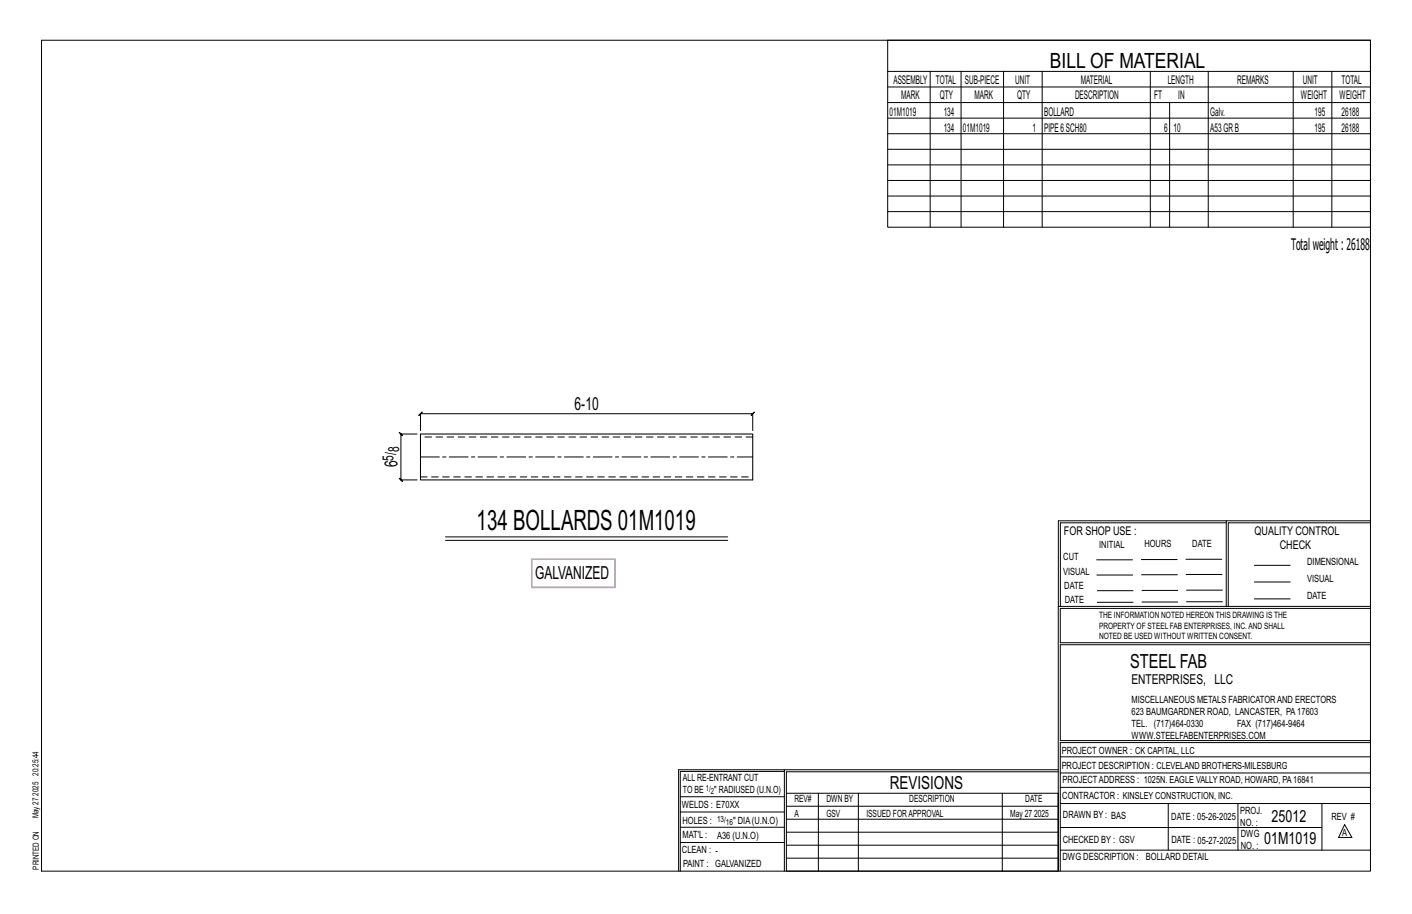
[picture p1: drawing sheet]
<svg xmlns="http://www.w3.org/2000/svg" width="432mm" height="279mm" viewBox="0 0 432 279" stroke-linecap="round" stroke-linejoin="round" font-family="sans-serif">
<defs><g id="words">
<text font-size="8.6" x="145.8" y="162.2">134 BOLLARDS 01M1019</text>
<text font-size="6.4" x="321.1" y="20.7">BILL OF MATERIAL</text>
<text font-size="5.9" x="345.6" y="204.1">STEEL FAB</text>
<g font-size="5.5">
<text x="175.7" y="125.5">6-10</text>
<text x="121.6" y="142.9" transform="rotate(-90 121.6 142.9)">6</text>
<text x="163.7" y="177">GALVANIZED</text>
<text x="272.2" y="241.1">REVISIONS</text>
</g>
<g font-size="5.1">
<text x="388.9" y="251.3">25012</text>
<text x="386.6" y="258.1">01M1019</text>
</g>
<text font-size="4.9" x="394.8" y="76.4">Totalweight : 26188</text>
<g font-size="4.7">
<text x="120.4" y="140.8" transform="rotate(-90 120.4 140.8)">5/</text>
<text x="122" y="138.2" transform="rotate(-90 122 138.2)">8</text>
</g>
<text font-size="4.2" x="346" y="209.1">ENTERPRISES, LLC</text>
<g font-size="3.7">
<text x="273.2" y="25.6">ASSEMBLY</text>
<text x="286.2" y="25.6">TOTAL</text>
<text x="295.1" y="25.6">SUB-PIECE</text>
<text x="310.4" y="25.6">UNIT</text>
<text x="330.5" y="25.6">MATERIAL</text>
<text x="357.1" y="25.6">LENGTH</text>
<text x="378.3" y="25.6">REMARKS</text>
<text x="398.4" y="25.6">UNIT</text>
<text x="410.2" y="25.6">TOTAL</text>
<text x="272.1" y="35.5">01M1019</text>
<text x="275.6" y="30.4">MARK</text>
<text x="287.4" y="30.4">QTY</text>
<text x="288.6" y="35.5">134</text>
<text x="298" y="30.4">MARK</text>
<text x="311" y="30.4">QTY</text>
<text x="319.3" y="35.5">BOLLARD</text>
<text x="328.7" y="30.4">DESCRIPTION</text>
<text x="353" y="30.4">FT</text>
<text x="360.3" y="30.4">IN</text>
<text x="370.1" y="35.5">Galv.</text>
<text x="397.8" y="30.4">WEIGHT</text>
<text x="402" y="35.5">195</text>
<text x="409.6" y="30.4">WEIGHT</text>
<text x="410.2" y="35.5">26188</text>
<text x="288.6" y="40.2">134</text>
<text x="294.5" y="40.2">01M1019</text>
<text x="315.8" y="40.2">1</text>
<text x="319.3" y="40.2">PIPE6SCH80</text>
<text x="356" y="40.2">6</text>
<text x="358.9" y="40.2">10</text>
<text x="370.1" y="40.2">A53GRB</text>
<text x="402" y="40.2">195</text>
<text x="410.2" y="40.2">26188</text>
<text x="325.3" y="163.4">FOR SHOP USE :</text>
<text x="383.7" y="163.4">QUALITY CONTROL</text>
<text x="391.4" y="167.8">CHECK</text>
</g>
<g font-size="3.1">
<text x="336.2" y="167.4">INITIAL</text>
<text x="350" y="167.1">HOURS</text>
<text x="364.6" y="167.2">DATE</text>
<text x="325.2" y="171.3">CUT</text>
<text x="399.8" y="172.8">DIMENSIONAL</text>
<text x="325.1" y="175.8">VISUAL</text>
<text x="399.8" y="177.9">VISUAL</text>
<text x="325.5" y="180">DATE</text>
<text x="325.7" y="184.4">DATE</text>
<text x="399.8" y="183.1">DATE</text>
<text x="346" y="215">MISCELLANEOUS METALS FABRICATORAND ERECTORS</text>
<text x="346" y="218.6">623 BAUMGARDNER ROAD, LANCASTER, PA17603</text>
<text x="346" y="225.8">WWW.STEELFABENTERPRISES.COM</text>
<text x="346" y="222.2">TEL. (717)464-0330</text>
<text x="378.3" y="222.2">FAX (717)464-9464</text>
<text x="324.7" y="230.5">PROJECT OWNER : CK CAPITAL, LLC</text>
<text x="208.8" y="238.8">ALL RE-ENTRANT CUT</text>
<text x="324.7" y="235.1">PROJECT DESCRIPTION : CLEVELAND BROTHERS-MILESBURG</text>
<text x="324.9" y="239.5">PROJECTADDRESS : 1025N. EAGLE VALLY ROAD, HOWARD, PA16841</text>
<text x="208.8" y="242.5">TO BE</text>
<text x="218.4" y="242.5">&quot; RADIUSED (U.N.O)</text>
<text x="242.9" y="245.3">REV#</text>
<text x="252.7" y="245.3">DWN BY</text>
<text x="278.1" y="245.3">DESCRIPTION</text>
<text x="313.5" y="245.3">DATE</text>
<text x="324.9" y="244.2">CONTRACTOR : KINSLEY CONSTRUCTION, INC.</text>
<text x="208.5" y="247">WELDS : E70XX</text>
<text x="208.7" y="251.7">HOLES :</text>
<text x="224.2" y="251.8">&quot; DIA(U.N.O)</text>
<text x="242.9" y="249.9">A</text>
<text x="252.7" y="249.9">GSV</text>
<text x="264.9" y="249.9">ISSUED FORAPPROVAL</text>
<text x="309" y="249.9">May 27</text>
<text x="316.2" y="249.9">2025</text>
<text x="325.1" y="250">DRAWN BY : BAS</text>
<text x="358.2" y="250.5">DATE : 05-26-2025</text>
<text x="379.3" y="248.9">PROJ.</text>
<text x="407.2" y="250.5">REV #</text>
<text x="208.7" y="256.3">MAT'L :</text>
<text x="219.3" y="256.4">A36 (U.N.O)</text>
<text x="325" y="257.6">CHECKED BY : GSV</text>
<text x="358.3" y="257.7">DATE : 05-27-2025</text>
<text x="379.3" y="252.5">NO. :</text>
<text x="379.5" y="255.9">DWG</text>
<text x="410.5" y="255.5">A</text>
<text x="208.6" y="260.7">CLEAN : -</text>
<text x="324.9" y="262.9">DWG DESCRIPTION :</text>
<text x="350.4" y="263">BOLLARD DETAIL</text>
<text x="379.5" y="259.5">NO. :</text>
<text x="208.9" y="265">PAINT : GALVANIZED</text>
</g>
<g font-size="2.7">
<text x="336.1" y="189">THE INFORMATION NOTED HEREON THIS DRAWING IS THE</text>
<text x="336.1" y="195.4">NOTED BE USED WITHOUT WRITTEN CONSENT.</text>
<text x="336.1" y="192.2">PROPERTY OF STEEL FAB ENTERPRISES, INC.AND SHALL</text>
</g>
<g font-size="2.6">
<text x="215.9" y="241.8">1/</text>
<text x="217.4" y="242.7">2</text>
<text x="219.3" y="251.1">13/</text>
<text x="222" y="252.1">16</text>
</g>
<g font-size="2.5">
<text x="11.7" y="237.1" transform="rotate(-90 11.7 237.1)">20:25:44</text>
<text x="11.8" y="243.3" transform="rotate(-90 11.8 243.3)">2025</text>
<text x="11.8" y="250.1" transform="rotate(-90 11.8 250.1)">May 27</text>
<text x="11.9" y="265.8" transform="rotate(-90 11.9 265.8)">PRINTED ON</text>
</g>
</g></defs>
<g fill="none" stroke="#000" stroke-width=".31">
<path d="M12.7 12.3h406.4v254h-406.4zM271.5 12.3h147.6v57.2h-147.6zM271.5 21.8h147.6M271.5 26.6h147.6M271.5 31.4h147.6M271.5 36.1h147.6M284.5 21.8v47.7M293.9 21.8v47.7M306.9 21.8v47.7M318.7 21.8v47.7M351.8 21.8v47.7M357.7 31.4v38.1"/>
<path d="M369.5 21.8v47.7M395.5 21.8v47.7M407.3 21.8v47.7M271.5 40.9h147.6M271.5 45.6h147.6M271.5 50.4h147.6M271.5 55.2h147.6M271.5 59.9h147.6M271.5 64.7h147.6M127.5 132.7h-4.9l-.5-.5 1 1-.5-.5v14l-.5-.5 1 1-.5-.5h4.9M128.6 131.6v-5.1l-.5 .5 1-1-.5 .5h101.6l-.5 .5 1-1-.5 .5v5.1M375 159.8h-50.7v25.6"/>
<path d="M375 159.2h-51.3l-.1 107.1M419.1 159.2h-44.1v26.2M419.1 159.8h-43.5v25.6M136.2 164.1h86.3M136.2 165.2h86.3M335.4 171.1h10.9M335.4 175.8h11M349 171h11M349.1 175.7h11M362.7 171h10.9M362.7 175.6h11M383.6 172.8h11"/>
<path d="M383.6 177.9h11M323.7 185.4h95.4M335.5 184.1h11M335.5 180.6h11M349.2 184h11M349.2 180.5h11M362.9 180.4h10.9M362.9 184h10.9M383.6 183.1h11M419.1 186h-94.9v10.5h94.9M419.1 197.1h-94.9v29.3h94.9v.6h-94.9v39.3M239.9 235.8h-31.9v30.5"/>
<path d="M239.9 235.3h-32.4v31M323.6 235.3h-83.7v31M323.6 235.9h-83.1v6.6M324.2 236.3h94.9M324.2 231.4h94.9M208 252.9h31.9M208 257.5h31.9M208 243.6h31.9M208 248.2h31.9M240.5 242.5h83.1v23.8h-83.1zM240.5 258.4h83.1M240.5 254.4h83.1"/>
<path d="M240.5 250.4h83.1M240.5 246.5h83.1M250.3 242.5v23.8M262.5 242.5v23.8M306.5 242.5v23.8M324.2 253h80.1M324.2 245.6h94.9M324.2 259.9h94.9M324.2 240.7h94.9M357.3 245.6v14.3M378.6 245.6v14.3M404.3 245.6v14.3"/>
<path d="M411.2 252.1l2.2 3.9h-4zM240.5 262.3h83.1"/>
</g>
<path d="M162.6 170.9h25.5v8.7h-25.5z" fill="none" stroke="#f0f" stroke-width=".5"/>
<path d="M128.6 132.7h101.6v14h-101.6z" fill="none" stroke="#000" stroke-width=".32"/>
<path d="M230.2 133.6h-101.6M128.6 145.8h101.6" fill="none" stroke="#000" stroke-width=".31" stroke-dasharray="2 1.4"/>
<path d="M128.6 139.7h101.6" fill="none" stroke="#000" stroke-width=".31" stroke-dasharray="5.8 1 1 1"/>
<use href="#words"/>
</svg>
